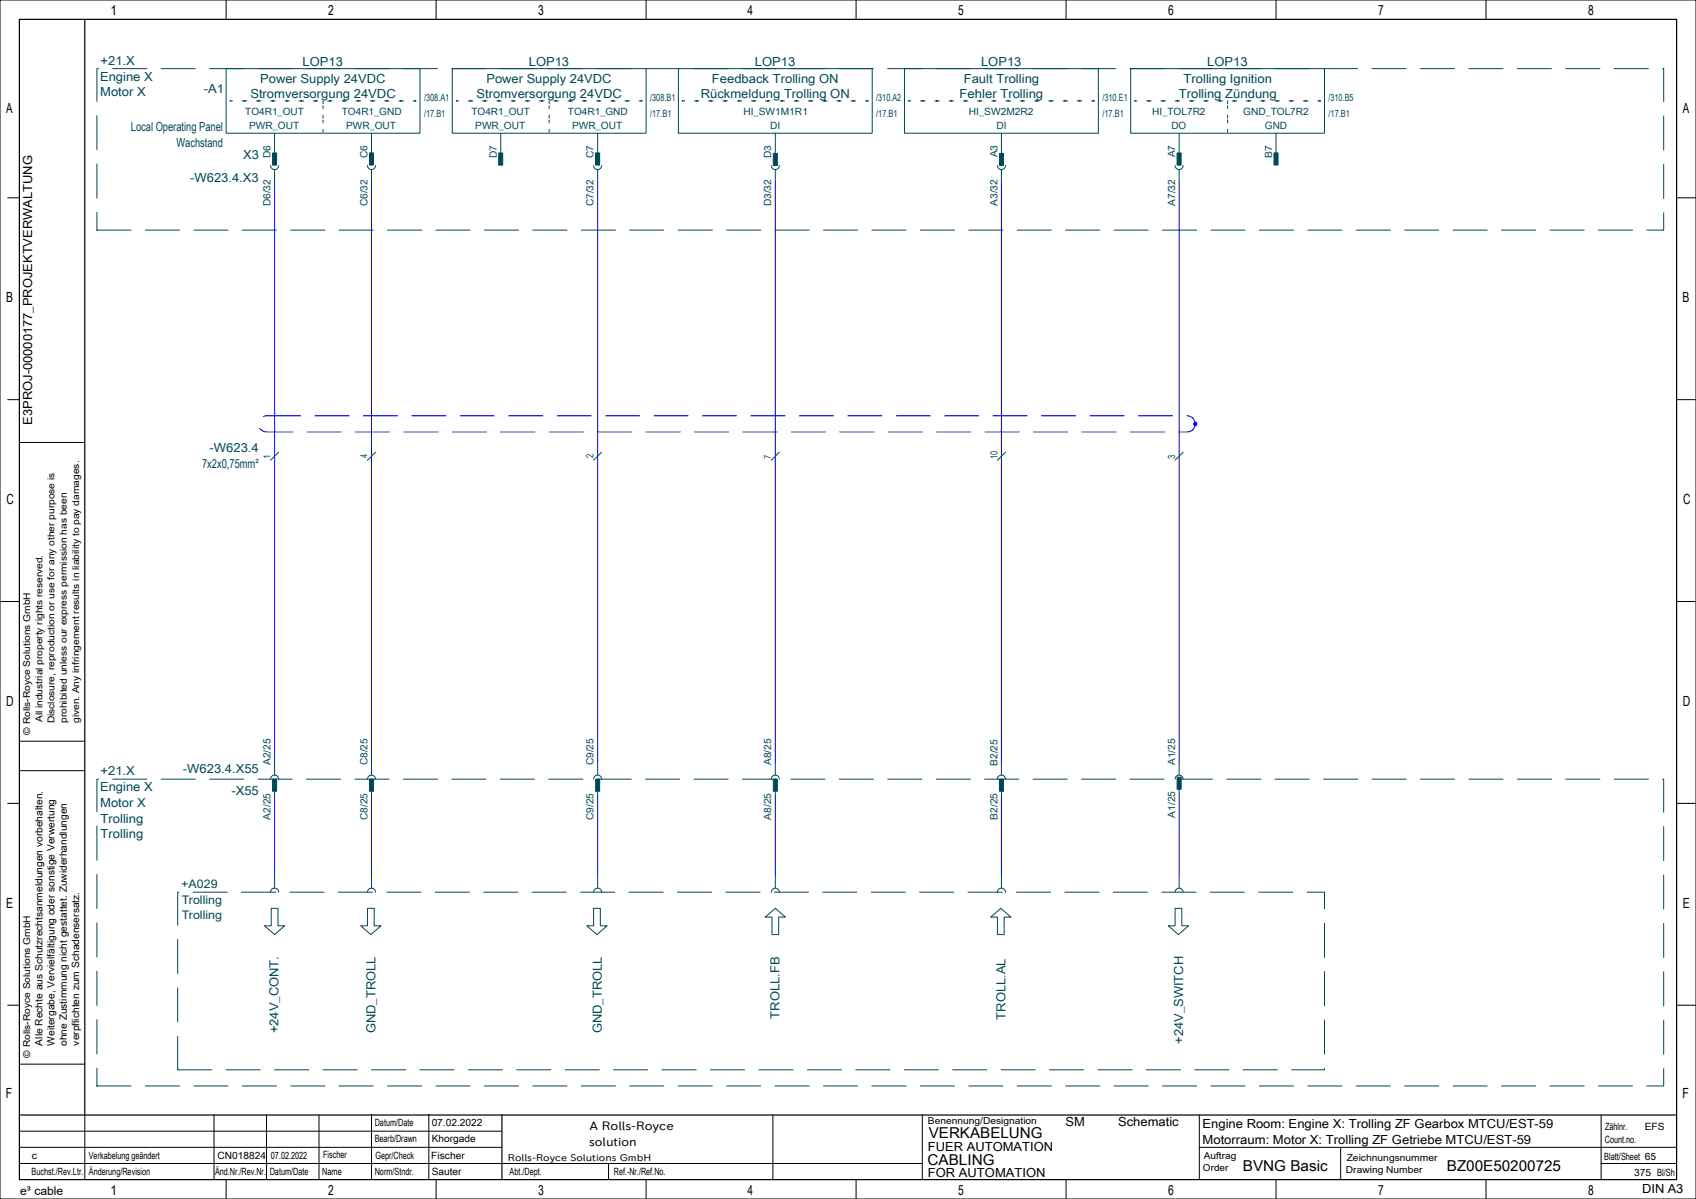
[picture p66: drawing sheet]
<svg xmlns="http://www.w3.org/2000/svg" width="420mm" height="297mm" viewBox="0 0 420 297" stroke-linecap="round" stroke-linejoin="round" font-family="sans-serif">
<defs><g id="words">
<g font-size="3.7">
<text x="230" y="282">VERKABELUNG</text>
<text x="229.7" y="288.5">CABLING</text>
<text x="307.8" y="290">BVNG Basic</text>
<text x="358.3" y="290">BZ00E50200725</text>
</g>
<g font-size="3.5">
<text x="27.3" y="3.8">1</text>
<text x="81.3" y="3.8">2</text>
<text x="133.3" y="3.8">3</text>
<text x="185.1" y="3.8">4</text>
<text x="237.3" y="3.8">5</text>
<text x="289.3" y="3.8">6</text>
<text x="341.3" y="3.8">7</text>
<text x="393.3" y="3.8">8</text>
<text x="1.5" y="28.1">A</text>
<text x="416.7" y="28.1">A</text>
<text x="1.5" y="74.9">B</text>
<text x="416.7" y="74.9">B</text>
<text x="1.6" y="124.9">C</text>
<text x="416.8" y="124.9">C</text>
<text x="1.5" y="174.9">D</text>
<text x="416.7" y="174.9">D</text>
<text x="1.5" y="224.9">E</text>
<text x="416.7" y="224.9">E</text>
<text x="1.5" y="271.9">F</text>
<text x="416.7" y="271.9">F</text>
<text x="27.3" y="296">1</text>
<text x="81.3" y="296">2</text>
<text x="133.3" y="296">3</text>
<text x="185.1" y="296">4</text>
<text x="237.3" y="296">5</text>
<text x="289.3" y="296">6</text>
<text x="341.3" y="296">7</text>
<text x="393.3" y="296">8</text>
</g>
<g font-size="3.1" fill="#004855">
<text x="24.9" y="16">+21.X</text>
<text x="75" y="16.2">LOP13</text>
<text x="131" y="16.2">LOP13</text>
<text x="187" y="16.2">LOP13</text>
<text x="242.9" y="16.2">LOP13</text>
<text x="298.9" y="16.2">LOP13</text>
<text x="24.8" y="20">Engine X</text>
<text x="24.8" y="23.9">Motor X</text>
<text x="50.5" y="23">-A1</text>
<text x="64.5" y="20.5">Power Supply 24VDC</text>
<text x="120.4" y="20.5">Power Supply 24VDC</text>
<text x="176.3" y="20.5">Feedback Trolling ON</text>
<text x="238.6" y="20.5">Fault Trolling</text>
<text x="293.1" y="20.5">Trolling Ignition</text>
<text x="62" y="24.4">Stromversorgung 24VDC</text>
<text x="118" y="24.4">Stromversorgung 24VDC</text>
<text x="173.6" y="24.4">Rückmeldung Trolling ON</text>
<text x="237.7" y="24.4">Fehler Trolling</text>
<text x="291.9" y="24.4">Trolling Zündung</text>
<text x="32.4" y="32.5">Local Operating Panel</text>
<text x="43.7" y="36.4">Wachstand</text>
<text x="60.2" y="39.5">X3</text>
<text x="47.1" y="45">-W623.4.X3</text>
<text x="51.9" y="112">-W623.4</text>
<text x="50.1" y="116">7x2x0,75mm²</text>
<text x="45.3" y="191.5">-W623.4.X55</text>
<text x="24.8" y="196">Engine X</text>
<text x="24.9" y="192">+21.X</text>
<text x="57.3" y="197">-X55</text>
<text x="24.8" y="199.9">Motor X</text>
<text x="24.9" y="203.7">Trolling</text>
<text x="24.9" y="207.6">Trolling</text>
<text x="69" y="256" transform="rotate(-90 69 256)">+24V_CONT.</text>
<text x="93" y="256" transform="rotate(-90 93 256)">GND_TROLL</text>
<text x="149" y="256" transform="rotate(-90 149 256)">GND_TROLL</text>
<text x="193" y="252.3" transform="rotate(-90 193 252.3)">TROLL.FB</text>
<text x="249" y="252.6" transform="rotate(-90 249 252.6)">TROLL.AL</text>
<text x="293" y="258.6" transform="rotate(-90 293 258.6)">+24V_SWITCH</text>
</g>
<g font-size="3.1">
<text x="8" y="105.2" transform="rotate(-90 8 105.2)">E3PROJ-00000177_PROJEKTVERWALTUNG</text>
<text x="263.9" y="279">SM</text>
<text x="276.9" y="279">Schematic</text>
<text x="297.8" y="279.5">Engine Room: Engine X: Trolling ZF Gearbox MTCU/EST-59</text>
<text x="229.8" y="285">FUER AUTOMATION</text>
<text x="297.8" y="283.4">Motorraum: Motor X: Trolling ZF Getriebe MTCU/EST-59</text>
<text x="229.8" y="291.5">FOR AUTOMATION</text>
<text x="406.7" y="295.5">DIN A3</text>
</g>
<g font-size="3">
<text x="146" y="280">A Rolls-Royce</text>
<text x="145.9" y="284">solution</text>
</g>
<g font-size="2.9" fill="#004855">
<text x="44.9" y="220">+A029</text>
<text x="45" y="224">Trolling</text>
<text x="45" y="227.8">Trolling</text>
</g>
<text font-size="2.9" x="5" y="296">e³ cable</text>
<g font-size="2.5" fill="#004855">
<text x="60.8" y="28.5">TO4R1_OUT</text>
<text x="84.7" y="28.5">TO4R1_GND</text>
<text x="105" y="25">/308.A1</text>
<text x="105" y="29">/17.B1</text>
<text x="116.8" y="28.5">TO4R1_OUT</text>
<text x="140.7" y="28.5">TO4R1_GND</text>
<text x="161" y="25">/308.B1</text>
<text x="161" y="29">/17.B1</text>
<text x="184.1" y="28.5">HI_SW1M1R1</text>
<text x="217" y="25">/310.A2</text>
<text x="217" y="29">/17.B1</text>
<text x="239.9" y="28.5">HI_SW2M2R2</text>
<text x="273" y="25">/310.E1</text>
<text x="273" y="29">/17.B1</text>
<text x="285.3" y="28.5">HI_TOL7R2</text>
<text x="307.9" y="28.5">GND_TOL7R2</text>
<text x="329" y="25">/310.B5</text>
<text x="329" y="29">/17.B1</text>
<text x="61.7" y="32">PWR_OUT</text>
<text x="85.7" y="32">PWR_OUT</text>
<text x="117.7" y="32">PWR_OUT</text>
<text x="141.7" y="32">PWR_OUT</text>
<text x="190.8" y="32">DI</text>
<text x="246.8" y="32">DI</text>
<text x="290.1" y="32">DO</text>
<text x="313.3" y="32">GND</text>
<text x="67" y="39.2" transform="rotate(-90 67 39.2)">D6</text>
<text x="91" y="39.1" transform="rotate(-90 91 39.1)">C6</text>
<text x="123" y="39.2" transform="rotate(-90 123 39.2)">D7</text>
<text x="147" y="39.1" transform="rotate(-90 147 39.1)">C7</text>
<text x="191" y="39.2" transform="rotate(-90 191 39.2)">D3</text>
<text x="247" y="39" transform="rotate(-90 247 39)">A3</text>
<text x="291" y="39" transform="rotate(-90 291 39)">A7</text>
<text x="315" y="39.2" transform="rotate(-90 315 39.2)">B7</text>
<text x="67" y="51.1" transform="rotate(-90 67 51.1)">D6/32</text>
<text x="91" y="51.1" transform="rotate(-90 91 51.1)">C6/32</text>
<text x="147" y="51.1" transform="rotate(-90 147 51.1)">C7/32</text>
<text x="191" y="51.1" transform="rotate(-90 191 51.1)">D3/32</text>
<text x="247" y="51" transform="rotate(-90 247 51)">A3/32</text>
<text x="291" y="51" transform="rotate(-90 291 51)">A7/32</text>
<text x="67" y="113.7" transform="rotate(-90 67 113.7)">1</text>
<text x="91" y="113.5" transform="rotate(-90 91 113.5)">4</text>
<text x="147" y="113.5" transform="rotate(-90 147 113.5)">2</text>
<text x="191" y="113.6" transform="rotate(-90 191 113.6)">7</text>
<text x="247" y="113.7" transform="rotate(-90 247 113.7)">10</text>
<text x="291" y="113.6" transform="rotate(-90 291 113.6)">3</text>
<text x="67" y="189.5" transform="rotate(-90 67 189.5)">A2/25</text>
<text x="91" y="189.6" transform="rotate(-90 91 189.6)">C8/25</text>
<text x="147" y="189.6" transform="rotate(-90 147 189.6)">C9/25</text>
<text x="191" y="189.5" transform="rotate(-90 191 189.5)">A8/25</text>
<text x="247" y="189.7" transform="rotate(-90 247 189.7)">B2/25</text>
<text x="291" y="189.5" transform="rotate(-90 291 189.5)">A1/25</text>
<text x="67" y="203" transform="rotate(-90 67 203)">A2/25</text>
<text x="91" y="203.1" transform="rotate(-90 91 203.1)">C8/25</text>
<text x="147" y="203.1" transform="rotate(-90 147 203.1)">C9/25</text>
<text x="191" y="203" transform="rotate(-90 191 203)">A8/25</text>
<text x="247" y="203" transform="rotate(-90 247 203)">B2/25</text>
<text x="291" y="202.5" transform="rotate(-90 291 202.5)">A1/25</text>
</g>
<g font-size="2.5">
<text x="10.5" y="259" transform="rotate(-90 10.5 259)">Alle Rechte aus Schutzrechtsanmeldungen vorbehalten.</text>
<text x="13.5" y="259" transform="rotate(-90 13.5 259)">Weitergabe, Vervielfältigung oder sonstige Verwertung</text>
<text x="16.6" y="259.1" transform="rotate(-90 16.6 259.1)">ohne Zustimmung nicht gestattet. Zuwiderhandlungen</text>
<text x="19.6" y="259" transform="rotate(-90 19.6 259)">verpflichten zum Schadensersatz.</text>
<text x="92.8" y="279">Datum/Date</text>
<text x="106.9" y="279">07.02.2022</text>
<text x="397.5" y="280">Zählnr.</text>
<text x="407.3" y="280">EFS</text>
<text x="7.9" y="287">c</text>
<text x="22" y="287">Verkabelung geändert</text>
<text x="53.9" y="287">CN018824</text>
<text x="67.1" y="287">07.02.2022</text>
<text x="80" y="286.8">Fischer</text>
<text x="92.8" y="283">Bearb/Drawn</text>
<text x="93" y="287">Gepr/Check</text>
<text x="106.8" y="287">Fischer</text>
<text x="106.9" y="283">Khorgade</text>
<text x="397.3" y="287.3">Blatt/Sheet 65</text>
<text x="397.4" y="283">Count.no.</text>
<text x="7.8" y="291">Buchst./Rev.Ltr.</text>
<text x="22" y="291">Änderung/Revision</text>
<text x="53.3" y="291">Änd.Nr./Rev.Nr.</text>
<text x="66.8" y="291">Datum/Date</text>
<text x="79.8" y="291">Name</text>
<text x="92.8" y="291">Norm/Stndr.</text>
<text x="106.9" y="291">Sauter</text>
<text x="126.2" y="291">Abt./Dept.</text>
<text x="152" y="291">Ref.-Nr./Ref.No.</text>
<text x="404.7" y="291.2">375 Bl/Sh</text>
</g>
<text font-size="2.4" x="125.8" y="287.5">Rolls-Royce Solutions GmbH</text>
<g font-size="2.3">
<text x="10.5" y="178.9" transform="rotate(-90 10.5 178.9)">All industrial property rights reserved.</text>
<text x="13.5" y="179.2" transform="rotate(-90 13.5 179.2)">Disclosure, reproduction or use for any other purpose is</text>
<text x="16.6" y="179.1" transform="rotate(-90 16.6 179.1)">prohibited unless our express permission has been</text>
<text x="19.6" y="179.1" transform="rotate(-90 19.6 179.1)">given. Any infringement results in liability to pay damages.</text>
<text x="7.5" y="182" transform="rotate(-90 7.5 182)">© Rolls-Royce Solutions GmbH</text>
<text x="7.5" y="262" transform="rotate(-90 7.5 262)">© Rolls-Royce Solutions GmbH</text>
<text x="229.8" y="278.5">Benennung/Designation</text>
<text x="298.1" y="287">Auftrag</text>
<text x="333.5" y="287.5">Zeichnungsnummer</text>
<text x="297.9" y="290">Order</text>
<text x="333.3" y="290.5">Drawing Number</text>
</g>
</g></defs>
<g fill="none" stroke="#000" stroke-width=".25">
<path d="M0 0h420v297h-420zM56 0v4.8M108 0v4.8M160 0v4.8M212 0v4.8M264 0v4.8M316 0v4.8M368 0v4.8M1.9 49h2.9M415.2 49h4.8M1.9 99h2.9M415.2 99h4.8"/>
<path d="M4.8 109.6h16.2M0 149h4.8M415.2 149h4.7M1.9 199h2.9M4.8 190.9h16.2M4.8 183.6h16.2M415.2 199h4.8M1.9 249h2.9M415.2 249h4.8M4.8 263.6h16.2M21 276.2v16M53 276.1v16"/>
<path d="M66 276.2v16M79 276.2v16M92 276v16M106.2 276v16M191.4 276.2v16M228.4 276.2v16M297 276.2v16M396.5 276.2v15.8M4.8 284.2h119.4M4.8 288.2h223.6M4.8 280.2h119.4M56 292.2v4.8"/>
<path d="M108 292.2v4.8M150.7 288.2v4M160 292.2v4.8M212 292.2v4.8M264 292.2v4.8M297 284.2h118.2M316 292.2v4.8M332 284.3v8M368 292.2v4.8M396.5 288.2h18.7"/>
</g>
<path d="M4.8 4.8h410.4v287.4h-410.4zM21 4.8v271.4M4.8 276.2h410.4M124.3 276.2v15.9" fill="none" stroke="#000" stroke-width=".3"/>
<path d="M24 17h388v40h-388zM24 193h388v76h-388zM44 221h284v44h-284z" fill="none" stroke="#004855" stroke-width=".25" stroke-dasharray="8.5 3.5"/>
<g fill="none" stroke="#004855" stroke-width=".25">
<path d="M56 17h48v16h-48zM112 17h48v16h-48zM168 17h48v16h-48zM224 17h48v16h-48zM280 17h48v16h-48zM68 33v7M92 33v7M124 33v7M148 33v7M192 33v7M248 33v7M292 33v7"/>
<path d="M316 33v7M67 41a1 1 0 0 0 1 1 1 1 0 0 0 1-1M68 42v3M91 41a1 1 0 0 0 1 1 1 1 0 0 0 1-1M92 42v3M147 41a1 1 0 0 0 1 1 1 1 0 0 0 1-1M148 42v3M191 41a1 1 0 0 0 1 1 1 1 0 0 0 1-1M192 42v3M247 41a1 1 0 0 0 1 1 1 1 0 0 0 1-1M248 42v3M291 41a1 1 0 0 0 1 1 1 1 0 0 0 1-1"/>
<path d="M292 42v3M69 112l-2 2M93 112l-2 2M149 112l-2 2M193 112l-2 2M249 112l-2 2M293 112l-2 2M67 193a1 1 0 0 1 1-1 1 1 0 0 1 1 1M68 189v3M68 196v1M91 193a1 1 0 0 1 1-1 1 1 0 0 1 1 1M92 189v3"/>
<path d="M92 196v1M147 193a1 1 0 0 1 1-1 1 1 0 0 1 1 1M148 189v3M148 196v1M191 193a1 1 0 0 1 1-1 1 1 0 0 1 1 1M192 189v3M192 196v1M247 193a1 1 0 0 1 1-1 1 1 0 0 1 1 1M248 189v3M248 196v1M291 193a1 1 0 0 1 1-1 1 1 0 0 1 1 1M292 189v3"/>
<path d="M292 195.5v1M68 217v3M92 217v3M148 217v3M192 217v3M248 217v3M292 217v3M67 221a1 1 0 0 1 1-1 1 1 0 0 1 1 1M67.2 225h1.6v4.3h1.7l-2.5 2.2-2.5-2.2h1.7zM91 225h1.7v4.3h1.6l-2.5 2.2-2.5-2.2h1.7zM91 221a1 1 0 0 1 1-1 1 1 0 0 1 1 1M147 225h1.7v4.3h1.6l-2.5 2.2-2.5-2.2h1.7z"/>
<path d="M147 221a1 1 0 0 1 1-1 1 1 0 0 1 1 1M189.5 227.2l2.5-2.2 2.5 2.2h-1.7v4.3h-1.6v-4.3zM191 221a1 1 0 0 1 1-1 1 1 0 0 1 1 1M245.3 227.2l2.5-2.2 2.5 2.2h-1.6v4.3h-1.7v-4.3zM247 221a1 1 0 0 1 1-1 1 1 0 0 1 1 1M291 225h1.7v4.3h1.6l-2.5 2.2-2.5-2.2h1.7zM291 221a1 1 0 0 1 1-1 1 1 0 0 1 1 1"/>
</g>
<circle cx="296" cy="105" r=".4" fill="#00f" stroke="#00f" stroke-width=".25"/>
<path d="M68 45v144M92 45v144M148 45v144M192 45v144M248 45v144M292 45v144M68 197v20M92 197v20M148 197v20M192 197v20M248 197v20M292 196.5v20.5" fill="none" stroke="#00f" stroke-width=".25"/>
<path d="M66 103h228a2 2 0 0 1 2 2 2 2 0 0 1-2 2h-228a2 2 0 0 1-2-2 2 2 0 0 1 2-2" fill="none" stroke="#00f" stroke-width=".25" stroke-dasharray="8.5 3.5"/>
<path d="M57 25h46zM80 25v8zM113 25h46zM136 25v8zM169 25h46zM225 25h46zM281 25h46zM304 25v8z" fill="none" stroke="#004855" stroke-width=".25" stroke-dasharray=".7 2.8"/>
<g fill="#004855" stroke="#004855" stroke-width=".25">
<path d="M67.5 37.9h1v3h-1z" fill-rule="evenodd"/>
<path d="M91.5 37.9h1v3h-1z" fill-rule="evenodd"/>
<path d="M123.5 37.9h1v3h-1z" fill-rule="evenodd"/>
<path d="M147.5 37.9h1v3h-1z" fill-rule="evenodd"/>
<path d="M191.5 38h1v3h-1z" fill-rule="evenodd"/>
<path d="M247.5 38h1v3h-1z" fill-rule="evenodd"/>
<path d="M291.5 37.9h1v3h-1z" fill-rule="evenodd"/>
<path d="M315.5 37.9h1v3h-1z" fill-rule="evenodd"/>
<path d="M67.5 193h1v3h-1z" fill-rule="evenodd"/>
<path d="M147.5 193h1v3h-1z" fill-rule="evenodd"/>
<path d="M91.5 193h1v3h-1z" fill-rule="evenodd"/>
<path d="M191.5 193h1v3h-1z" fill-rule="evenodd"/>
<path d="M247.5 193h1v3h-1z" fill-rule="evenodd"/>
<path d="M291.5 192.5h1v3h-1z" fill-rule="evenodd"/>
</g>
<use href="#words"/>
</svg>
